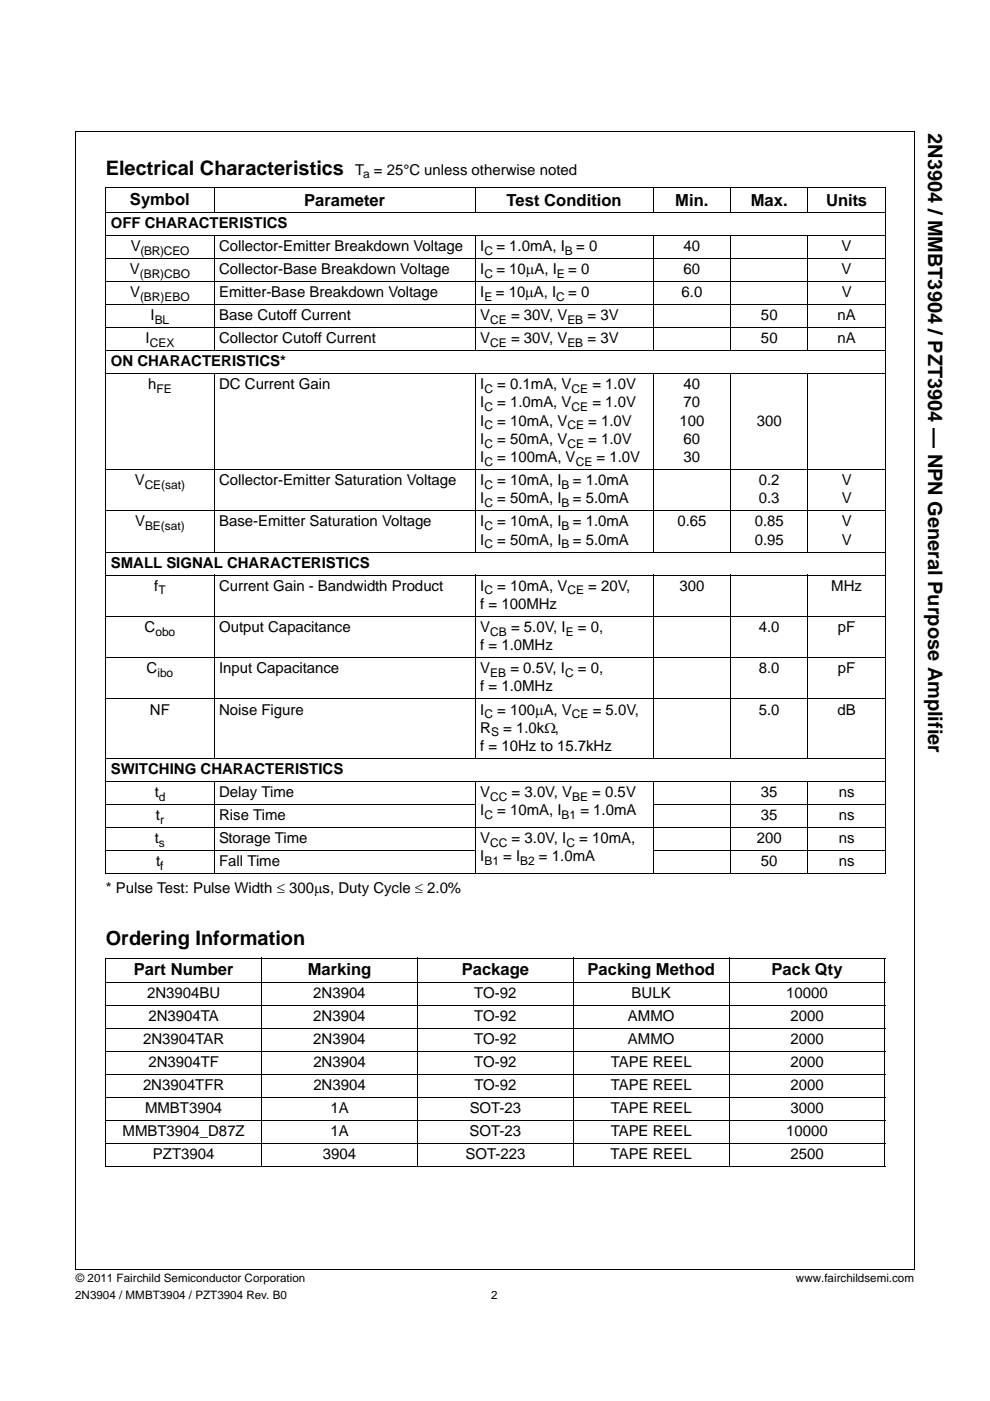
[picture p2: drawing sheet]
<svg xmlns="http://www.w3.org/2000/svg" width="210mm" height="297mm" viewBox="0 0 210 297" stroke-linecap="round" stroke-linejoin="round" font-family="sans-serif">
<defs><g id="words">
<g font-size="4.2">
<text x="196.9" y="28.2" transform="rotate(90 196.9 28.2)">2N3904 / MMBT3904 / PZT3904 — NPN General Purpose Amplifier</text>
<text x="22.4" y="37">Electrical Characteristics</text>
<text x="22.4" y="200.3">Ordering Information</text>
</g>
<g font-size="3.5">
<text x="27.6" y="43.4">Symbol</text>
<text x="64.5" y="43.6">Parameter</text>
<text x="107.5" y="43.6">Test Condition</text>
<text x="143.2" y="43.6">Min.</text>
<text x="159.3" y="43.6">Max.</text>
<text x="175.2" y="43.6">Units</text>
<text x="28.4" y="206.7">Part Number</text>
<text x="65.3" y="206.7">Marking</text>
<text x="97.9" y="206.7">Package</text>
<text x="124.6" y="206.7">Packing Method</text>
<text x="163.6" y="206.7">Pack Qty</text>
</g>
<g font-size="3.2">
<text x="75.4" y="37">T = 25°C unless otherwise noted</text>
<text x="23.5" y="48.4">OFF CHARACTERISTICS</text>
<text x="27.7" y="53.3">V</text>
<text x="46.5" y="53.3">Collector-Emitter Breakdown Voltage</text>
<text x="101.9" y="53.3">I</text>
<text x="105.3" y="53.3">= 1.0mA, I</text>
<text x="122.2" y="53.3">= 0</text>
<text x="145" y="53.3">40</text>
<text x="178.5" y="53.3">V</text>
<text x="27.5" y="58.1">V</text>
<text x="46.5" y="58.1">Collector-Base Breakdown Voltage</text>
<text x="101.9" y="58.1">I</text>
<text x="105.3" y="58.1">= 10μA, I</text>
<text x="120.5" y="58.1">= 0</text>
<text x="145" y="58.1">60</text>
<text x="178.5" y="58.1">V</text>
<text x="27.6" y="63">V</text>
<text x="46.5" y="63">Emitter-Base Breakdown Voltage</text>
<text x="101.8" y="63">I</text>
<text x="105.2" y="63">= 10μA, I</text>
<text x="120.5" y="63">= 0</text>
<text x="144.6" y="63">6.0</text>
<text x="178.5" y="63">V</text>
<text x="31.9" y="67.9">I</text>
<text x="46.5" y="67.9">Base Cutoff Current</text>
<text x="101.9" y="67.9">V</text>
<text x="108.4" y="67.9">= 30V, V</text>
<text x="124.6" y="67.9">= 3V</text>
<text x="161.4" y="67.9">50</text>
<text x="177.6" y="67.9">nA</text>
<text x="23.5" y="77.6">ON CHARACTERISTICS*</text>
<text x="30.9" y="72.7">I</text>
<text x="46.5" y="72.7">Collector Cutoff Current</text>
<text x="101.9" y="72.7">V</text>
<text x="108.4" y="72.7">= 30V, V</text>
<text x="124.6" y="72.7">= 3V</text>
<text x="161.4" y="72.7">50</text>
<text x="177.6" y="72.7">nA</text>
<text x="31.4" y="82.5">h</text>
<text x="46.5" y="82.5">DC Current Gain</text>
<text x="101.9" y="82.5">I</text>
<text x="105.5" y="82.5">= 0.1mA, V</text>
<text x="125.6" y="82.5">= 1.0V</text>
<text x="145" y="82.5">40</text>
<text x="101.9" y="86.4">I</text>
<text x="105.5" y="86.4">= 1.0mA, V</text>
<text x="125.6" y="86.4">= 1.0V</text>
<text x="145" y="86.4">70</text>
<text x="101.9" y="94.1">I</text>
<text x="101.9" y="90.2">I</text>
<text x="105.5" y="90.2">= 10mA, V</text>
<text x="105.5" y="94.1">= 50mA, V</text>
<text x="124.8" y="90.2">= 1.0V</text>
<text x="124.8" y="94.1">= 1.0V</text>
<text x="144.1" y="90.2">100</text>
<text x="145" y="94.1">60</text>
<text x="160.5" y="90.2">300</text>
<text x="101.9" y="98">I</text>
<text x="105.5" y="98">= 100mA, V</text>
<text x="126.5" y="98">= 1.0V</text>
<text x="145" y="98">30</text>
<text x="28.6" y="102.9">V</text>
<text x="46.5" y="102.9">Collector-Emitter Saturation Voltage</text>
<text x="101.9" y="102.9">I</text>
<text x="101.9" y="106.7">I</text>
<text x="105.5" y="102.9">= 10mA, I</text>
<text x="105.5" y="106.7">= 50mA, I</text>
<text x="121.5" y="102.9">= 1.0mA</text>
<text x="121.5" y="106.7">= 5.0mA</text>
<text x="161" y="102.9">0.2</text>
<text x="161" y="106.7">0.3</text>
<text x="178.5" y="102.9">V</text>
<text x="178.5" y="106.7">V</text>
<text x="28.6" y="111.6">V</text>
<text x="46.5" y="111.6">Base-Emitter Saturation Voltage</text>
<text x="101.9" y="111.6">I</text>
<text x="105.5" y="111.6">= 10mA, I</text>
<text x="121.5" y="111.6">= 1.0mA</text>
<text x="143.7" y="111.6">0.65</text>
<text x="160.1" y="111.6">0.85</text>
<text x="178.5" y="111.6">V</text>
<text x="101.9" y="115.5">I</text>
<text x="105.5" y="115.5">= 50mA, I</text>
<text x="121.5" y="115.5">= 5.0mA</text>
<text x="160.1" y="115.5">0.95</text>
<text x="178.5" y="115.5">V</text>
<text x="23.5" y="120.4">SMALL SIGNAL CHARACTERISTICS</text>
<text x="32.7" y="125.2">f</text>
<text x="46.5" y="125.2">Current Gain - Bandwidth Product</text>
<text x="101.9" y="125.2">I</text>
<text x="105.5" y="125.2">= 10mA, V</text>
<text x="124.8" y="125.2">= 20V,</text>
<text x="144.1" y="125.2">300</text>
<text x="176.3" y="125.2">MHz</text>
<text x="101.9" y="129.1">f = 100MHz</text>
<text x="30.7" y="134">C</text>
<text x="46.5" y="134">Output Capacitance</text>
<text x="101.9" y="134">V</text>
<text x="101.9" y="137.9">f = 1.0MHz</text>
<text x="108.4" y="134">= 5.0V, I</text>
<text x="122.6" y="134">= 0,</text>
<text x="161" y="134">4.0</text>
<text x="177.7" y="134">pF</text>
<text x="31.1" y="142.7">C</text>
<text x="46.5" y="142.7">Input Capacitance</text>
<text x="101.9" y="142.7">V</text>
<text x="108.2" y="142.7">= 0.5V, I</text>
<text x="122.6" y="142.7">= 0,</text>
<text x="161" y="142.7">8.0</text>
<text x="177.7" y="142.7">pF</text>
<text x="101.9" y="146.6">f = 1.0MHz</text>
<text x="31.8" y="151.5">NF</text>
<text x="46.5" y="151.5">Noise Figure</text>
<text x="101.9" y="151.5">I</text>
<text x="101.9" y="155.4">R</text>
<text x="105.5" y="151.5">= 100μA, V</text>
<text x="106.7" y="155.4">= 1.0kΩ,</text>
<text x="125.7" y="151.5">= 5.0V,</text>
<text x="161" y="151.5">5.0</text>
<text x="177.6" y="151.5">dB</text>
<text x="101.9" y="159.2">f = 10Hz to 15.7kHz</text>
<text x="23.5" y="164.1">SWITCHING CHARACTERISTICS</text>
<text x="32.8" y="169">t</text>
<text x="33.1" y="173.8">t</text>
<text x="46.5" y="169">Delay Time</text>
<text x="46.5" y="173.8">Rise Time</text>
<text x="101.9" y="169">V</text>
<text x="101.9" y="172.9">I</text>
<text x="105.5" y="172.9">= 10mA, I</text>
<text x="108.5" y="169">= 3.0V, V</text>
<text x="123.1" y="172.9">= 1.0mA</text>
<text x="125.6" y="169">= 0.5V</text>
<text x="161.4" y="173.8">35</text>
<text x="161.4" y="169">35</text>
<text x="177.9" y="173.8">ns</text>
<text x="177.9" y="169">ns</text>
<text x="32.9" y="178.7">t</text>
<text x="46.5" y="178.7">Storage Time</text>
<text x="101.9" y="178.7">V</text>
<text x="108.5" y="178.7">= 3.0V, I</text>
<text x="122.9" y="178.7">= 10mA,</text>
<text x="160.5" y="178.7">200</text>
<text x="177.9" y="178.7">ns</text>
<text x="33.1" y="183.6">t</text>
<text x="46.5" y="183.6">Fall Time</text>
<text x="101.9" y="182.6">I</text>
<text x="106.7" y="182.6">= I</text>
<text x="114.3" y="182.6">= 1.0mA</text>
<text x="161.4" y="183.6">50</text>
<text x="177.9" y="183.6">ns</text>
<text x="22.4" y="189.4">* Pulse Test: Pulse Width ≤ 300μs, Duty Cycle ≤ 2.0%</text>
<text x="31.2" y="211.7">2N3904BU</text>
<text x="66.4" y="211.7">2N3904</text>
<text x="100.6" y="211.7">TO-92</text>
<text x="134" y="211.7">BULK</text>
<text x="166.8" y="211.7">10000</text>
<text x="30.4" y="221.4">2N3904TAR</text>
<text x="31.5" y="216.5">2N3904TA</text>
<text x="66.5" y="221.4">2N3904</text>
<text x="66.5" y="216.5">2N3904</text>
<text x="100.6" y="216.5">TO-92</text>
<text x="100.6" y="221.4">TO-92</text>
<text x="133.2" y="216.5">AMMO</text>
<text x="133.2" y="221.4">AMMO</text>
<text x="167.7" y="216.5">2000</text>
<text x="167.7" y="221.4">2000</text>
<text x="31.5" y="226.3">2N3904TF</text>
<text x="66.5" y="226.3">2N3904</text>
<text x="100.6" y="226.3">TO-92</text>
<text x="129.5" y="226.3">TAPE REEL</text>
<text x="167.7" y="226.3">2000</text>
<text x="30.3" y="231.1">2N3904TFR</text>
<text x="66.5" y="231.1">2N3904</text>
<text x="100.6" y="231.1">TO-92</text>
<text x="129.5" y="231.1">TAPE REEL</text>
<text x="167.7" y="231.1">2000</text>
<text x="30.8" y="236">MMBT3904</text>
<text x="70.1" y="236">1A</text>
<text x="99.6" y="236">SOT-23</text>
<text x="129.5" y="236">TAPE REEL</text>
<text x="167.7" y="236">3000</text>
<text x="26" y="240.9">MMBT3904_D87Z</text>
<text x="32.4" y="245.7">PZT3904</text>
<text x="68.5" y="245.7">3904</text>
<text x="70.1" y="240.9">1A</text>
<text x="98.7" y="245.7">SOT-223</text>
<text x="99.6" y="240.9">SOT-23</text>
<text x="129.5" y="245.7">TAPE REEL</text>
<text x="129.5" y="240.9">TAPE REEL</text>
<text x="166.8" y="240.9">10000</text>
<text x="167.7" y="245.7">2500</text>
</g>
<g font-size="2.5">
<text x="77" y="37.8">a</text>
<text x="29.6" y="58.9">(BR)CBO</text>
<text x="29.8" y="54.1">(BR)CEO</text>
<text x="102.7" y="54.1">C</text>
<text x="102.7" y="58.9">C</text>
<text x="118.1" y="58.9">E</text>
<text x="119.8" y="54.1">B</text>
<text x="29.7" y="63.8">(BR)EBO</text>
<text x="102.7" y="63.8">E</text>
<text x="118" y="63.8">C</text>
<text x="32.8" y="68.7">BL</text>
<text x="104" y="68.7">CE</text>
<text x="120.4" y="68.7">EB</text>
<text x="31.8" y="73.5">CEX</text>
<text x="104" y="73.5">CE</text>
<text x="120.4" y="73.5">EB</text>
<text x="33.2" y="83.3">FE</text>
<text x="102.7" y="83.3">C</text>
<text x="121.2" y="83.3">CE</text>
<text x="102.7" y="87.1">C</text>
<text x="121.2" y="87.1">CE</text>
<text x="102.7" y="91">C</text>
<text x="102.7" y="94.9">C</text>
<text x="120.4" y="91">CE</text>
<text x="120.4" y="94.9">CE</text>
<text x="102.7" y="98.8">C</text>
<text x="122.1" y="98.8">CE</text>
<text x="30.7" y="103.7">CE(sat)</text>
<text x="102.7" y="103.7">C</text>
<text x="102.7" y="107.5">C</text>
<text x="119.1" y="103.7">B</text>
<text x="119.1" y="107.5">B</text>
<text x="30.8" y="112.4">BE(sat)</text>
<text x="102.7" y="112.4">C</text>
<text x="119.1" y="112.4">B</text>
<text x="102.7" y="116.3">C</text>
<text x="119.1" y="116.3">B</text>
<text x="33.6" y="126">T</text>
<text x="102.7" y="126">C</text>
<text x="120.4" y="126">CE</text>
<text x="33" y="134.8">obo</text>
<text x="104" y="134.8">CB</text>
<text x="120" y="134.8">E</text>
<text x="33.4" y="143.5">ibo</text>
<text x="104" y="143.5">EB</text>
<text x="119.8" y="143.5">C</text>
<text x="102.7" y="152.3">C</text>
<text x="121.3" y="152.3">CE</text>
<text x="104.2" y="156.1">S</text>
<text x="33.7" y="169.8">d</text>
<text x="102.7" y="173.7">C</text>
<text x="104" y="169.8">CC</text>
<text x="119.1" y="173.7">B1</text>
<text x="121.4" y="169.8">BE</text>
<text x="33.7" y="179.5">s</text>
<text x="34" y="174.6">r</text>
<text x="104" y="179.5">CC</text>
<text x="120.1" y="179.5">C</text>
<text x="34" y="184.4">f</text>
<text x="102.7" y="183.4">B1</text>
<text x="110.3" y="183.4">B2</text>
<text x="16" y="275.5">2N3904 / MMBT3904 / PZT3904 Rev. B0</text>
<text x="16.1" y="271.8">© 2011 Fairchild Semiconductor Corporation</text>
<text x="104.2" y="275.5">2</text>
<text x="168.8" y="271.8">www.fairchildsemi.com</text>
</g>
</g></defs>
<g fill="none" stroke="#000" stroke-width=".21">
<path d="M16.1 27.9h177.9M16.1 27.8v241.4M22.4 39.9h165.5M22.4 39.9v145.1M45.4 39.8v5.4M100.8 39.8v5.4M138.6 39.8v5.4M155 39.8v5.4M171.4 39.8v5.4M187.8 39.9v145.1M193.9 27.9v241.4M22.4 45.1h165.5"/>
<path d="M22.4 50h165.5M22.4 54.8h165.5M22.4 59.7h165.5M45.4 49.8v24.6M100.8 49.8v24.6M138.6 49.8v24.6M155 49.8v24.6M171.4 49.8v24.6M22.4 64.6h165.5M22.4 69.4h165.5M22.4 74.3h165.5M22.4 79.2h165.5"/>
<path d="M45.4 79.1v38M100.8 79.1v38M138.6 79.1v38M155 79.1v38M171.4 79.1v38M22.4 99.5h165.5M22.4 108.3h165.5M22.4 117.1h165.5M22.4 121.9h165.5M22.4 130.7h165.5M22.4 139.4h165.5M45.4 121.8v39.1"/>
<path d="M100.8 121.8v39.1M138.6 121.8v39.1M155 121.8v39.1M171.4 121.8v39.1M22.4 148.2h165.5M22.4 160.8h165.5M22.4 165.7h165.5M22.4 170.5h78.5M22.4 175.4h165.5M45.4 165.6v19.6M100.8 165.6v19.6M138.5 170.5h49.4"/>
<path d="M138.6 165.6v19.6M155 165.6v19.6M171.4 165.6v19.6M22.4 180.3h78.5M22.4 185.1h165.5M138.5 180.3h49.4M22.4 203.1h165.4M22.4 208.3h165.4M22.4 213.2h165.4M22.4 218.1h165.4M22.4 203.2v44M55.5 203v44.4"/>
<path d="M88.5 203v44.4M121.6 203v44.4M154.7 203v44.4M187.7 203.2v44M22.4 222.9h165.4M22.4 227.8h165.4M22.4 232.7h165.4M22.4 237.6h165.4M22.4 242.4h165.4M22.4 247.3h165.4M16 269.2h177.9"/>
</g>
<use href="#words"/>
</svg>
